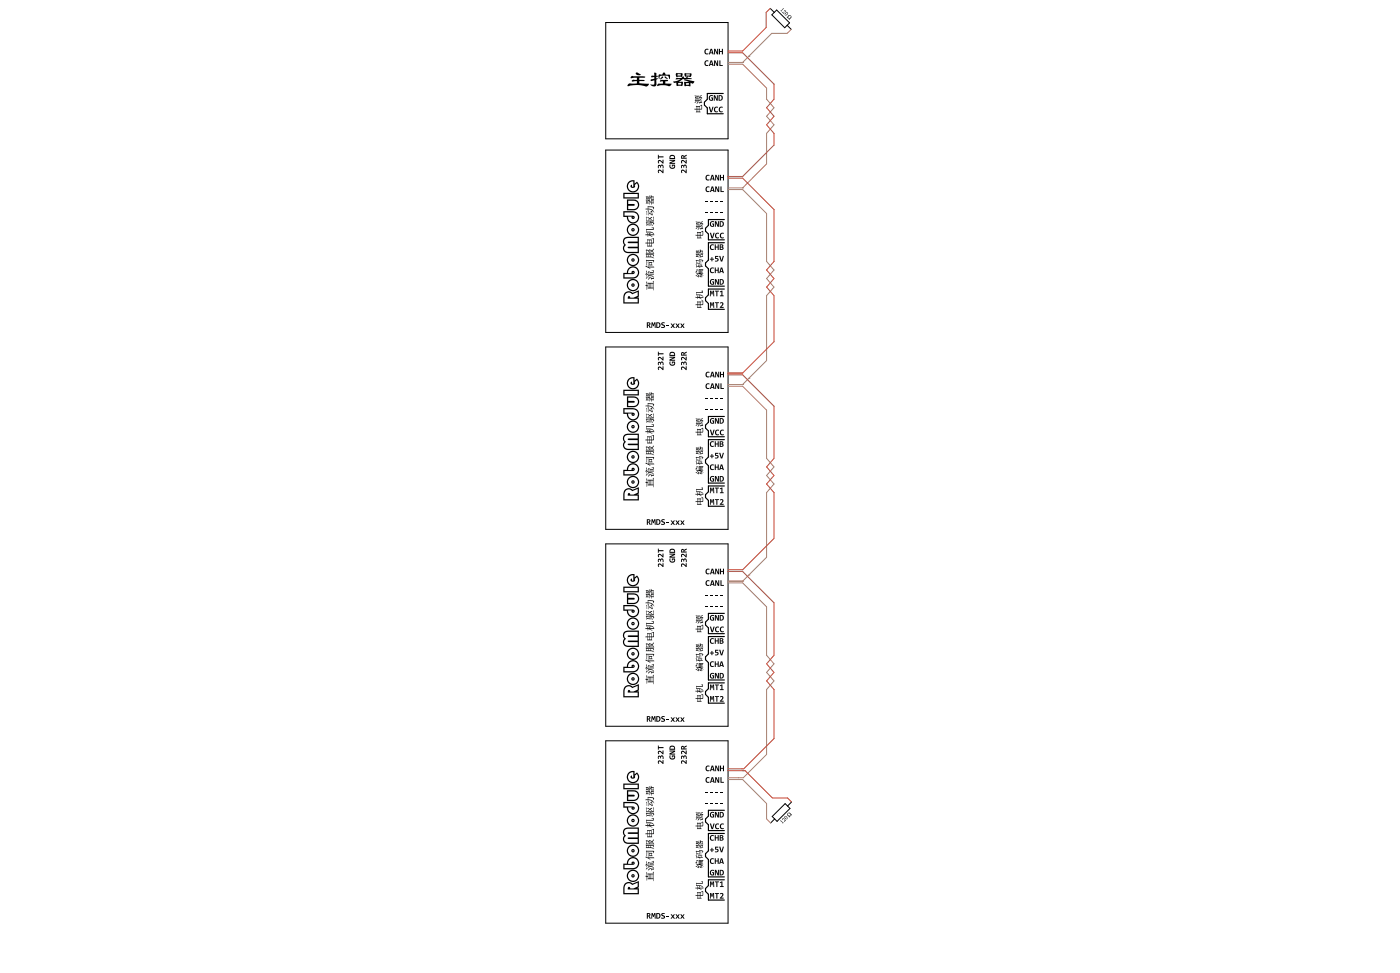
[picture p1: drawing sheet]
<svg xmlns="http://www.w3.org/2000/svg" width="285mm" height="198mm" viewBox="0 0 285 198" stroke-linecap="round" stroke-linejoin="round" font-family="sans-serif">
<g fill="none" stroke="#000" stroke-width=".24">
<path d="M147.3 19h-3.3v1.2l-.6 .6v.6l.6 .6v1.1h3.3M147.5 44.7h-3.3v1.1l-.6 .6v.6l.6 .6v1.2h3.3M147.5 49.4h-3.3v3.5l-.6 .6v.6l.6 .6v3.5h3.3M147.5 58.8h-3.3v1.2l-.6 .6v.6l.6 .5v1.2h3.3M147.5 84.7h-3.3v1.2l-.6 .6v.6l.6 .6v1.1h3.3M147.5 89.4h-3.3v3.6l-.6 .5v.6l.6 .6v3.6h3.3M147.5 98.8h-3.3v1.2l-.6 .6v.6l.6 .6v1.2h3.3M147.5 124.8h-3.3v1.1l-.6 .6v.6l.6 .6v1.2h3.3M147.5 129.5h-3.3v3.5l-.6 .6v.6l.6 .6v3.5h3.3M147.5 138.9h-3.3v1.2l-.6 .6v.6l.6 .5v1.2h3.3M147.5 164.8h-3.3v1.2l-.6 .6v.6l.6 .6v1.1h3.3M147.5 169.5h-3.3v3.6l-.6 .6v.5l.6 .6v3.6h3.3"/>
<path d="M147.5 179h-3.3v1.1l-.6 .6v.6l.6 .6v1.2h3.3"/>
</g>
<path d="M123.3 4.6h24.9v23.6h-24.9zM156.8 1.7l.8 .8M157.6 2.5l.5-.5 2.7 2.7-1 .9-2.6-2.6zM160.3 5.1l.8 .9M123.3 30.5h24.9v37.1h-24.9zM123.3 70.6h24.9v37.1h-24.9zM123.3 110.6h24.9v37.1h-24.9zM123.3 150.7h24.9v37.1h-24.9zM157.2 166.1l2.7-2.6 .9 .9-2.6 2.7zM157.7 166.6l-.8 .8M161.2 163.1l-.8 .8" fill="none" stroke="#000" stroke-width=".2"/>
<g fill="#000">
<path d="M143.6 10.1l.6-.1v.2l-.4-.1-.1 .3v.4h.5v.2l-.4 .1-.3-.2-.1-.5zM143.6 12.4l.6-.1v.2h-.4l-.1 .3v.4h.5v.2h-.4l-.3-.2-.1-.4zM145.4 9.9h.3l.3 .8v-.8h.2v1.2h-.2l-.4-.9v.9h-.2zM145.4 12.3h.3l.3 .8v-.8h.2v1.1h-.2l-.4-.8v.8h-.2zM146.5 12.3h.2v.9h.5v.2h-.7zM146.4 9.9h.2v.5h.4v-.5h.2v1.2h-.2v-.5h-.4v.5h-.2zM158.9 2.1l.1 .1 .4-.4v-.2l.2 .1-.5 .5v.2zM159.2 2.5l.7-.2v-.2l-.2 .1 .1-.2 .3 .2-.2 .3h-.5l.3 .2-.1 .1zM160.2 3.5l.1-.2 .1 .3v-.4l.3-.1h.3l.1 .3-.1 .4h-.4l.3 .1-.2 .1-.2-.2 .4-.2v-.4l-.3 .1-.2 .4zM133.9 31.5h.2v.3h1v.2h-1v.3h-.2zM134 33.6l.3-.1 .2 .2 .2-.2h.2l.2 .3v.4h-.2v-.4l-.1-.1-.2 .1v.3h-.2v-.3h-.2v.4h-.2zM134 34.6l.4-.1 .5 .4v-.4h.2v.7l-.9-.5-.1 .1 .1 .3-.1 .1-.2-.3z"/>
<path d="M134 32.6h.4l.5 .4v-.5h.2v.8l-.8-.5-.2 .1 .1 .3-.1 .1-.2-.3zM136.3 33.5h.3l-.1 .4 .3 .2 .4-.1 .1-.1v-.2h-.3v.2h-.2v-.4h.6v.6l-.3 .2h-.6l-.2-.3zM136.3 32.5h1.2v.3l-.9 .3h.9v.2h-1.2v-.2l.8-.4h-.8zM138.7 33.6l.3-.1 .2 .2 .2-.2h.2l.2 .3v.4h-.2v-.4l-.1-.1-.2 .1v.3h-.2v-.3h-.2v.4h-.2zM138.7 34.6l.4-.1 .5 .4v-.4h.2v.7l-.8-.5-.2 .1 .1 .3-.1 .1-.1-.3zM138.7 32.6h.4l.5 .4v-.5h.2v.8l-.8-.5-.2 .1 .1 .3-.1 .1-.1-.3zM143.8 38.1l.6-.2v.3l-.3-.1-.2 .3 .1 .4h.4v.2l-.4 .1-.3-.2-.1-.5zM143.8 35.7l.6-.1v.2l-.3-.1-.2 .3 .1 .4 .4 .1v.2h-.4l-.3-.2-.1-.5zM144.4 19.5l.4-.2 .4 .1v.2h-.6l-.1 .4 .1 .3h.3l.1-.3h-.2v-.2h.4v.6l-.4 .1-.4-.1-.1-.6zM144.3 21.7h.3l.2 .9 .3-.9h.2l-.4 1.1h-.3zM145.3 19.4h.3l.4 .8v-.8h.1v1.1h-.2l-.4-.8v.8h-.2zM145.5 21.8l.7-.1v.2h-.5l-.1 .3 .1 .4h.5l-.1 .2-.3 .1-.3-.2-.1-.5z"/>
<path d="M145.6 37.9h.3l.3 .8v-.8h.2v1.2h-.2l-.4-.9v.9h-.2zM145.6 35.6h.3l.3 .8v-.8h.2v1.1h-.2l-.4-.8v.8h-.2zM146.7 37.9h.2v1h.5v.2h-.7zM146.5 21.8l.6-.1v.2h-.4l-.1 .3v.3l.5 .1v.2l-.4 .1-.3-.2-.1-.5zM146.6 35.6h.2v.4h.4v-.4h.2v1.1h-.2v-.5h-.4v.5h-.2zM143.6 43.2h.6v.2h-.6zM143.6 40.8h.6v.2h-.6zM144.6 43.2h.6v.2h-.6zM144.6 40.8h.6v.2h-.6zM144.7 56.9l.2-.1h.5v.2h-.4l-.2 .3v.3l.3 .1 .1-.3h-.2v-.1h.4v.6h-.5l-.3-.2-.1-.5zM144.7 45.1l.7-.1v.2h-.4l-.2 .3v.4l.3 .1 .1-.4h-.2v-.1h.4v.6h-.5l-.3-.2-.1-.5zM144.8 52.3h.2v.3h.4v.2h-.4v.4h-.2v-.4h-.3v-.2h.3z"/>
<path d="M144.5 47.3h.3l.2 1 .3-1h.2l-.3 1.2h-.3zM144.7 49.8l.6-.1v.2h-.3l-.2 .3v.4h.5v.2h-.4l-.3-.1-.1-.5zM144.7 54.6l.6-.2v.2h-.3l-.2 .3v.4h.5v.2l-.4 .1-.3-.2-.1-.5zM145.6 43.2h.6v.2h-.6zM145.6 40.8h.6v.2h-.6zM145.5 59.1h.9v.2h-.3v1h-.2v-1h-.4zM145.5 56.8h.3l.4 .8v-.8h.2v1.1h-.3l-.4-.8v.8h-.2zM145.5 45h.3l.4 .8v-.8h.2v1.1h-.3l-.4-.8v.8h-.2zM145.5 49.7h.2v.5h.4v-.5h.2v1.1h-.2v-.5h-.4v.5h-.2zM145.5 54.4h.2v.5h.4v-.5h.2v1.2h-.2v-.5h-.4v.5h-.2zM145.6 52.1h.7v.2h-.5v.2l.5 .2v.3l-.2 .2h-.5v-.2l.5-.1-.1-.2h-.4zM145.7 47.5l.7-.1v.2l-.4-.1-.2 .3 .1 .4h.5v.2l-.4 .1-.3-.2-.1-.5z"/>
<path d="M146.6 43.2h.5v.2h-.5zM146.6 40.8h.5v.2h-.5zM146.4 52.1h.3l.2 .9 .3-.9h.2l-.3 1.1h-.3zM146.7 47.5l.7-.1v.2l-.4-.1-.2 .3 .1 .4h.5v.2l-.4 .1-.3-.2-.1-.4zM132.7 65.6h.2l.2 .5 .1-.5h.3v1.1h-.2v-.9l-.2 .6h-.1l-.2-.6v.9h-.2zM133.9 71.5h.2v.3h1v.3h-1v.3h-.2zM134 73.7l.3-.1 .2 .2 .2-.3 .2 .1 .2 .2v.5h-.2v-.4l-.1-.2-.2 .1v.4h-.2v-.4h-.2v.5h-.2zM134 74.6h.4l.5 .4v-.5h.2v.8l-.9-.5-.1 .1 .1 .3-.1 .1-.2-.3zM134 72.7l.4-.1 .5 .4v-.5h.2v.8l-.8-.5-.2 .1 .1 .3-.1 .1-.2-.3zM134.7 65.7l.6-.1v.2h-.4l.5 .4-.1 .4-.7 .1v-.2l.6-.1-.6-.4zM135.7 66.1h.6v.2h-.6zM136.3 73.5h.3l-.1 .5 .3 .2 .4-.1 .1-.2v-.1h-.3v.1h-.2v-.4h.6v.6l-.3 .3-.6-.1-.2-.3z"/>
<path d="M136.5 65.8h.3l.2 .3 .2-.3h.2l-.3 .5 .3 .4h-.2l-.2-.3-.2 .3h-.3l.3-.4zM136.3 72.6h1.2v.2l-.9 .4h.9v.2h-1.2v-.3l.8-.3h-.8zM137.5 65.8h.3l.2 .3 .2-.3h.2l-.3 .5 .3 .4h-.2l-.2-.3-.3 .3h-.2l.3-.4zM138.5 65.8h.2l.2 .3 .3-.3h.2l-.3 .5 .3 .4h-.3l-.2-.3-.2 .3h-.2l.3-.4zM138.7 73.6h.3l.2 .2 .2-.3 .2 .1 .2 .2v.5h-.2v-.4l-.1-.2-.2 .1v.4h-.2v-.4h-.2v.5h-.2zM138.7 74.6h.4l.5 .4v-.5h.2v.8l-.8-.5-.2 .1 .1 .3-.1 .1-.1-.3zM138.7 72.7l.4-.1 .5 .4v-.5h.2v.8l-.8-.5-.2 .1 .1 .3-.1 .1-.1-.3zM143.8 78.1l.6-.1v.2l-.3-.1-.2 .3 .1 .4 .4 .1v.2h-.4l-.3-.2-.1-.5zM143.8 75.8l.6-.2v.3l-.3-.1-.2 .3 .1 .4h.4v.2l-.4 .1-.3-.2-.1-.5zM144.6 59.1h.2l.2 .5 .1-.5h.3v1.2h-.2v-.9l-.2 .5h-.1l-.2-.5v.9h-.2zM144.6 61.5h.2l.2 .5 .1-.5h.3v1.1h-.2v-.9l-.2 .6h-.1l-.2-.6v.9h-.2zM145.5 61.5h.9v.2h-.3v.9h-.2v-.9h-.4z"/>
<path d="M145.6 78h.3l.3 .8v-.8h.2v1.1h-.2l-.4-.8v.8h-.2zM145.6 75.6h.3l.3 .8v-.8h.2v1.2h-.2l-.4-.9v.9h-.2zM146.6 61.6l.2-.1 .4 .1 .1 .4-.4 .4h.4v.2h-.7l.5-.8-.1-.1-.3 .1zM146.5 59.3l.6-.2v1h.2v.2h-.7v-.2h.3v-.8l-.3 .2zM146.7 78h.2v.9h.5v.2h-.7zM146.6 75.6h.2v.5h.4v-.5h.2v1.2h-.2v-.5h-.4v.5h-.2zM143.6 83.3h.6v.2h-.6zM143.6 80.9h.6v.2h-.6zM144.6 83.3h.6v.2h-.6zM144.6 80.9h.6v.2h-.6zM144.7 97l.2-.2 .5 .1v.2l-.4-.1-.2 .3v.4l.3 .1 .1-.3h-.2v-.2h.4v.6l-.5 .1-.3-.2-.1-.5zM144.7 85.2l.2-.2 .5 .1v.2l-.4-.1-.2 .3v.4l.3 .1 .1-.3h-.2v-.2h.4v.6l-.5 .1-.3-.2-.1-.5z"/>
<path d="M144.8 92.4h.2v.3h.4v.2h-.4v.3h-.2v-.3h-.3v-.2h.3zM144.5 87.4h.3l.2 .9 .3-.9h.2l-.3 1.1h-.3zM144.7 94.6l.6-.1v.2l-.3-.1-.2 .3v.4l.5 .1v.2h-.4l-.3-.2-.1-.5zM144.7 89.9l.6-.1v.2l-.3-.1-.2 .3v.4h.5v.2l-.4 .1-.3-.2-.1-.5zM145.6 83.3h.6v.2h-.6zM145.6 80.9h.6v.2h-.6zM145.5 99.2h.9v.2h-.3v.9h-.2v-.9h-.4zM145.5 96.8h.3l.4 .8v-.8h.2v1.2h-.3l-.4-.9v.9h-.2zM145.5 85h.3l.4 .9v-.9h.2v1.2h-.3l-.4-.8v.8h-.2zM145.5 94.5h.2v.4h.4v-.4h.2v1.1h-.2v-.5h-.4v.5h-.2zM145.5 89.8h.2v.4h.4v-.4h.2v1.1h-.2v-.5h-.4v.5h-.2zM145.6 92.1h.7v.2h-.5v.2l.5 .3v.3l-.2 .1h-.5v-.1l.5-.2-.1-.1-.4-.1z"/>
<path d="M145.7 87.5l.7-.1v.2h-.4l-.2 .3 .1 .4h.5v.2l-.4 .1-.3-.2-.1-.5zM146.6 83.3h.5v.2h-.5zM146.6 80.9h.5v.2h-.5zM146.4 92.1h.3l.2 .9 .3-.9h.2l-.3 1.2h-.3zM146.7 87.5l.7-.1v.2h-.4l-.2 .3 .1 .4h.5v.2l-.4 .1-.3-.2-.1-.5zM132.7 105.6h.2l.2 .5 .1-.5h.3v1.2h-.2v-1l-.2 .6h-.1l-.2-.6v1h-.2zM133.9 111.6h.2v.3h1v.2h-1v.3h-.2zM134 113.7l.3-.1 .2 .2 .2-.2h.2l.2 .3v.4h-.2v-.4l-.1-.1-.2 .1v.3h-.2v-.3h-.2v.4h-.2zM134 114.7l.4-.1 .5 .4v-.4h.2v.7l-.9-.5-.1 .1 .1 .3-.1 .1-.2-.3zM134 112.7h.4l.5 .4v-.5h.2v.8l-.8-.5-.2 .1 .1 .3-.1 .1-.2-.3zM134.7 105.7l.6-.1v.2l-.4 .1 .5 .4-.1 .4h-.7v-.2h.6l-.6-.5zM135.7 106.2h.6v.2h-.6z"/>
<path d="M136.3 113.6h.3l-.1 .4 .3 .2 .4-.1 .1-.1v-.2h-.3v.2h-.2v-.4h.6v.6l-.3 .2h-.6l-.2-.3zM136.5 105.9h.3l.2 .3 .2-.3h.2l-.3 .4 .3 .5h-.2l-.2-.4-.2 .4h-.3l.3-.5zM136.3 112.6h1.2v.3l-.9 .3h.9v.2h-1.2v-.2l.8-.4h-.8zM137.5 105.9h.3l.2 .3 .2-.3h.2l-.3 .4 .3 .5h-.2l-.2-.4-.3 .4h-.2l.3-.5zM138.5 105.9h.2l.2 .3 .3-.3h.2l-.3 .4 .3 .5h-.3l-.2-.4-.2 .4h-.2l.3-.5zM138.7 113.7l.3-.1 .2 .2 .2-.2h.2l.2 .3v.4h-.2v-.4l-.1-.1-.2 .1v.3h-.2v-.3h-.2v.4h-.2zM138.7 114.7l.4-.1 .5 .4v-.4h.2v.7l-.8-.5-.2 .1 .1 .3-.1 .1-.1-.3zM138.7 112.7h.4l.5 .4v-.5h.2v.8l-.8-.5-.2 .1 .1 .3-.1 .1-.1-.3zM143.8 115.8l.6-.1v.2l-.3-.1-.2 .3 .1 .4 .4 .1v.2h-.4l-.3-.2-.1-.5zM143.8 118.2l.6-.2v.3l-.3-.1-.2 .3 .1 .4h.4v.2l-.4 .1-.3-.2-.1-.5zM144.6 101.5h.2l.2 .5 .1-.5h.3v1.2h-.2v-.9l-.2 .5h-.1l-.2-.5v.9h-.2zM144.6 99.2h.2l.2 .5 .1-.5h.3v1.1h-.2v-.9l-.2 .6h-.1l-.2-.6v.9h-.2z"/>
<path d="M145.5 101.5h.9v.2h-.3v1h-.2v-1h-.4zM145.6 115.7h.3l.3 .8v-.8h.2v1.1h-.2l-.4-.8v.8h-.2zM145.6 118h.3l.3 .8v-.8h.2v1.2h-.2l-.4-.9v.9h-.2zM146.6 101.7l.2-.2 .4 .1 .1 .4-.4 .5h.4v.2h-.7l.5-.8-.1-.2-.3 .1zM146.5 99.4l.6-.2v.9h.2v.2h-.7v-.2h.3v-.7l-.3 .1zM146.7 118h.2v1h.5v.2h-.7zM146.6 115.7h.2v.4h.4v-.4h.2v1.1h-.2v-.5h-.4v.5h-.2zM143.6 123.3h.6v.2h-.6zM143.6 120.9h.6v.2h-.6zM144.6 123.3h.6v.2h-.6zM144.6 120.9h.6v.2h-.6zM144.7 125.2l.2-.1h.5v.2h-.4l-.2 .3v.4l.3 .1 .1-.3h-.2v-.2h.4v.6h-.5l-.3-.2-.1-.4z"/>
<path d="M144.7 137l.2-.1h.5v.2h-.4l-.2 .3v.3l.3 .1 .1-.3h-.2v-.1h.4v.6h-.5l-.3-.2-.1-.5zM144.8 132.4h.2v.3h.4v.2h-.4v.4h-.2v-.4h-.3v-.2h.3zM144.5 127.4h.3l.2 1 .3-1h.2l-.3 1.2h-.3zM144.7 134.7l.6-.2v.3l-.3-.1-.2 .3v.4h.5v.2l-.4 .1-.3-.2-.1-.5zM144.7 129.9l.6-.1v.2h-.3l-.2 .3v.4h.5v.2h-.4l-.3-.1-.1-.5zM145.6 123.3h.6v.2h-.6zM145.6 120.9h.6v.2h-.6zM145.5 139.2h.9v.2h-.3v1h-.2v-1h-.4zM145.5 125.1h.3l.4 .8v-.8h.2v1.1h-.3l-.4-.8v.8h-.2zM145.5 136.9h.3l.4 .8v-.8h.2v1.1h-.3l-.4-.8v.8h-.2zM145.5 134.5h.2v.5h.4v-.5h.2v1.2h-.2v-.5h-.4v.5h-.2zM145.5 129.8h.2v.5h.4v-.5h.2v1.1h-.2v-.4h-.4v.4h-.2z"/>
<path d="M145.6 132.2h.7v.2h-.5v.2l.5 .2v.3l-.2 .2h-.5v-.2l.5-.1-.1-.2h-.4zM145.7 127.6l.7-.1v.2l-.4-.1-.2 .3 .1 .4h.5v.2l-.4 .1-.3-.1-.1-.6zM146.6 123.3h.5v.2h-.5zM146.6 120.9h.5v.2h-.5zM146.4 132.2h.3l.2 .9 .3-.9h.2l-.3 1.1h-.3zM146.7 127.6l.7-.1v.2l-.4-.1-.2 .3 .1 .4h.5v.2l-.4 .1-.3-.1-.1-.5zM132.7 145.7h.2l.2 .5 .1-.5h.3v1.1h-.2v-.9l-.2 .6h-.1l-.2-.6v.9h-.2zM133.9 151.6h.2v.4h1v.2h-1v.3h-.2zM134 153.8l.3-.1 .2 .2 .2-.3 .2 .1 .2 .3v.4h-.2v-.4l-.1-.2-.2 .1v.4h-.2v-.3l-.2-.1v.5h-.2zM134 154.7h.4l.5 .4v-.5h.2v.8l-.9-.5-.1 .1 .1 .3-.1 .1-.2-.3zM134 152.8l.4-.1 .5 .4v-.5h.2v.8l-.8-.5-.2 .1 .1 .3-.1 .1-.2-.3zM134.7 145.8l.6-.1v.2h-.4l.5 .4-.1 .4-.7 .1v-.2l.6-.1-.6-.4z"/>
<path d="M135.7 146.2h.6v.2h-.6zM136.3 153.6h.3l-.1 .5 .3 .2 .4-.1 .1-.2v-.1h-.3v.1h-.2v-.4h.6v.6l-.3 .3-.6-.1-.2-.3zM136.5 145.9h.3l.2 .3 .2-.3h.2l-.3 .5 .3 .4h-.2l-.2-.3-.2 .3h-.3l.3-.4zM136.3 152.7h1.2v.2l-.9 .4h.9v.2h-1.2v-.3l.8-.3h-.8zM137.5 145.9h.3l.2 .3 .2-.3h.2l-.3 .5 .3 .4h-.2l-.2-.3-.3 .3h-.2l.3-.4zM138.5 145.9h.2l.2 .3 .3-.3h.2l-.3 .5 .3 .4h-.3l-.2-.3-.2 .3h-.2l.3-.4zM138.7 153.8l.3-.1 .2 .2 .2-.3 .2 .1 .2 .3v.4h-.2v-.4l-.1-.2-.2 .1v.4h-.2v-.3l-.2-.1v.5h-.2zM138.7 154.7h.4l.5 .4v-.5h.2v.8l-.8-.5-.2 .1 .1 .3-.1 .1-.1-.3zM138.7 152.8l.4-.1 .5 .4v-.5h.2v.8l-.8-.5-.2 .1 .1 .3-.1 .1-.1-.3zM143.8 158.2l.6-.1v.2h-.3l-.2 .2 .1 .4 .4 .1v.2h-.4l-.3-.2-.1-.5zM143.8 155.9l.6-.2v.3l-.3-.1-.2 .3 .1 .4h.4v.2l-.4 .1-.3-.2-.1-.5zM144.6 141.6h.2l.2 .5 .1-.5h.3v1.1h-.2v-.9l-.2 .6h-.1l-.2-.6v.9h-.2z"/>
<path d="M144.6 139.2h.2l.2 .5 .1-.5h.3v1.2h-.2v-.9l-.2 .5h-.1l-.2-.5v.9h-.2zM145.5 141.6h.9v.2h-.3v.9h-.2v-.9h-.4zM145.6 158.1h.3l.3 .8v-.8h.2v1.1h-.2l-.4-.8v.8h-.2zM145.6 155.7h.3l.3 .8v-.8h.2v1.2h-.2l-.4-.9v.9h-.2zM146.6 141.7l.2-.1 .4 .1 .1 .4-.4 .4h.4v.2h-.7l.5-.8-.1-.1-.3 .1zM146.5 139.4l.6-.2v1h.2v.2h-.7v-.2h.3v-.7l-.3 .1zM146.7 158.1h.2v.9h.5v.2h-.7zM146.6 155.7h.2v.5h.4v-.5h.2v1.2h-.2v-.5h-.4v.5h-.2zM143.6 163.4h.6v.2h-.6zM143.6 161h.6v.2h-.6zM144.6 163.4h.6v.2h-.6zM144.6 161h.6v.2h-.6z"/>
<path d="M144.7 177.1l.7-.1v.2l-.4-.1-.2 .3v.4l.3 .1 .1-.3h-.2v-.2h.4v.6l-.5 .1-.3-.2-.1-.5zM144.7 165.3l.7-.1v.2l-.4-.1-.2 .4v.3l.3 .1 .1-.3h-.2v-.2h.4v.6l-.5 .1-.3-.2-.1-.5zM144.8 172.5h.2v.3h.4v.2h-.4v.3h-.2v-.3h-.3v-.2h.3zM144.5 167.5h.3l.2 .9 .3-.9h.2l-.3 1.1h-.3zM144.7 170l.6-.1v.2l-.3-.1-.2 .3v.4l.5 .1v.2h-.4l-.3-.2-.1-.5zM144.7 174.7l.6-.1v.2l-.3-.1-.2 .3v.4l.5 .1v.2h-.4l-.3-.2-.1-.5zM145.6 163.4h.6v.2h-.6zM145.6 161h.6v.2h-.6zM145.5 179.3h.9v.2h-.3v.9h-.2v-.9h-.4zM145.5 176.9h.3l.4 .8v-.8h.2v1.2h-.3l-.4-.9v.9h-.2zM145.5 165.1h.3l.4 .9v-.9h.2v1.2h-.3l-.4-.8v.8h-.2zM145.5 169.9h.2v.4h.4v-.4h.2v1.1h-.2v-.5h-.4v.5h-.2z"/>
<path d="M145.5 174.6h.2v.4h.4v-.4h.2v1.1h-.2v-.5h-.4v.5h-.2zM145.6 172.2h.7v.2h-.5v.2l.5 .3v.3l-.2 .1h-.5v-.1l.5-.2-.1-.1-.4-.1zM145.7 167.6l.7-.1v.2h-.4l-.2 .3 .1 .4h.5v.2l-.4 .1-.3-.2-.1-.5zM146.6 163.4h.5v.2h-.5zM146.6 161h.5v.2h-.5zM146.4 172.2h.3l.2 .9 .3-.9h.2l-.3 1.2h-.3zM146.7 167.6l.7-.1v.2h-.4l-.2 .3 .1 .4h.5v.2l-.4 .1-.3-.2-.1-.5zM158.9 166.8l.5 .5h.2l-.3 .2 .1-.1-.4-.4h-.2zM159.3 166.4l.4 .1v.6l.2-.4 .1 .2-.3 .3-.1-.7h-.3v.3zM160.4 165.4l.4-.1 .2 .2v.3l.1-.2 .1 .1-.2 .2-.2-.4h-.4l.1 .3 .4 .2-.2 .3-.1-.2 .2-.1h-.3l-.2-.2zM132.7 185.7h.2l.2 .5 .1-.5h.3v1.2h-.2v-1l-.2 .6h-.1l-.2-.6v1h-.2zM134.7 185.8l.6-.1v.2l-.4 .1 .5 .4-.1 .4h-.7v-.2h.6l-.6-.5z"/>
<path d="M135.7 186.3h.6v.2h-.6zM136.5 186h.3l.2 .3 .2-.3h.2l-.3 .4 .3 .5h-.2l-.2-.3-.2 .3h-.3l.3-.5zM137.5 186h.3l.2 .3 .2-.3h.2l-.3 .4 .3 .5h-.2l-.2-.3-.3 .3h-.2l.3-.5zM138.5 186h.2l.2 .3 .3-.3h.2l-.3 .4 .3 .5h-.3l-.2-.3-.2 .3h-.2l.3-.5zM144.6 181.6h.2l.2 .5 .1-.5h.3v1.2h-.2v-.9l-.2 .5h-.1l-.2-.5v.9h-.2zM144.6 179.3h.2l.2 .5 .1-.5h.3v1.1h-.2v-.9l-.2 .6h-.1l-.2-.6v.9h-.2zM145.5 181.6h.9v.2h-.3v1h-.2v-1h-.4zM146.6 181.8l.2-.2 .4 .1 .1 .4-.4 .5h.4v.2h-.7l.5-.8-.1-.2-.3 .1zM146.5 179.5l.6-.2v.9h.2v.2h-.7v-.2h.3v-.7l-.3 .1z"/>
<path d="M128.5 15.5l.2-.1 2.4 .1a.18 .18 0 0 1 .3 .2 .15 .15 0 0 1-.2 .1h-1a.3 .3 0 0 0 0 .4 .3 .3 0 0 0 .4 0l.6 .1v.1l-1 .1a.3 .3 0 0 0-.1 .4 .3 .3 0 0 0 .5 .1l1.5 .1-.2 .4-.3 .1-1.7-.3-1.6 .1a.33 .33 0 0 1-.6 0l.1-.1a1.35 1.35 0 0 1 1.3-.3h.6a.36 .36 0 0 0-.1-.5 .36 .36 0 0 0-.5 .1h-.2a.22 .22 0 0 1-.3-.3 .22 .22 0 0 1 .4-.1h.1a.34 .34 0 0 0 .4 .1 .34 .34 0 0 0 .2-.4h-1.2l-.1-.1zM129.5 14.8l.2-.1 .8 .4-.2 .2a.58 .58 0 0 1-.8-.5z"/>
<path d="M134.1 15.2l.3-.1a.46 .46 0 0 0 .7-.3h.2l.1 .2a.37 .37 0 0 0 .6 .2h.1a.31 .31 0 0 1 .3 .1 .31 .31 0 0 1 0 .4v.3h-.2a.58 .58 0 0 0-.8-.6h-.8a.47 .47 0 0 0-.3 .6l-.1 .1-.1-.5zM134.4 16.4l.2-.2 1.3 .1a.19 .19 0 0 1 0 .3 .19 .19 0 0 1-.3-.1 .27 .27 0 0 0-.1 .4 .27 .27 0 0 0 .4 .1l.9 .1a.7 .7 0 0 1-1.2 .3l-1.1-.1-.6 .2a.2 .2 0 0 1-.1-.2 .2 .2 0 0 1 .1-.2l.6-.1a.31 .31 0 0 0 .4 0 .31 .31 0 0 0 0-.5l-.5 .1zM134.7 15.7a.17 .17 0 0 1 .3-.1 .17 .17 0 0 1 0 .2 .17 .17 0 0 1-.2 .1l-.4 .2zM135.3 15.6h.2l.5 .5-.6-.2zM133.2 14.8h.1a.4 .4 0 0 1 .4 .2 .4 .4 0 0 1-.1 .4l.4 .2h-.4v.4h.3l-.3 .2v1.2l-.7 .2-.4-.4a.44 .44 0 0 0 .4 .1 .44 .44 0 0 0 .3-.3v-.7a.48 .48 0 0 1-.7 .1v-.2l.7-.2v-.3h-.4a.22 .22 0 0 1-.2-.3 .22 .22 0 0 1 .3 0h.3z"/>
<path d="M137.7 15.8l1 .1 .2-.2a.19 .19 0 0 1 .2-.2 .19 .19 0 0 1 .1 .3h.5l.2-.3-.4 .1-.1-.2a.29 .29 0 0 1 0-.5 .29 .29 0 0 1 .4 0l1 .1-.2 .6-.7-.1 .1 .2-.1 .1 .8 .1 .1 .2h-1.8l-.8 .5h.5a.29 .29 0 0 1 .4 .1 .29 .29 0 0 1-.1 .4v.2a.23 .23 0 0 1-.2 .2 .23 .23 0 0 1-.2-.1h-.4a.33 .33 0 0 1-.5 0 .33 .33 0 0 1 0-.4v-.2a.31 .31 0 0 1-.4 .1 .31 .31 0 0 1-.2-.3l.6-.1 .9-.4-1 .1zM139.3 16.2h.3l1.8 .3-.1 .3a.36 .36 0 0 1-.3 .2 .36 .36 0 0 1-.4-.2v.5a.2 .2 0 0 1-.1 .3 .2 .2 0 0 1-.3-.1h-.5a.21 .21 0 0 1-.3 0 .21 .21 0 0 1-.1-.3v-.5h1zM137.7 14.9h1.1l.2 .3a.31 .31 0 0 1-.1 .3 .31 .31 0 0 1-.3 .1h-.9l-.1-.5zM138 15.1v.3l.6-.1-.1-.2zM139.7 15.2l.1 .2 .7-.1-.1-.2zM138.1 16.9l.1 .3 .5-.1-.1-.2zM139.6 17a.33 .33 0 0 0 .3 .3 .33 .33 0 0 0 .3-.1h.1a.36 .36 0 0 0-.2-.4 .36 .36 0 0 0-.4 .2z"/>
<path d="M144.7 9.9h.3l.3 1.2h-.2l-.1-.3h-.4l-.1 .3h-.2zM144.8 10.1l-.1 .6h.3z"/>
<path d="M144.7 12.3h.3l.3 1.1h-.2l-.1-.2h-.4l-.1 .2h-.2zM144.8 12.5l-.1 .5h.3z"/>
<path d="M146.3 19.4h.5l.3 .2v.5l-.2 .3-.6 .1zM146.5 19.5v.8h.2l.2-.1v-.5z"/>
<path d="M160 2.7l-.1 .4 .3-.2 .2-.3zM159.9 2.7l.3-.2 .3 .1-.5 .5-.2-.1z"/>
<path d="M128 37l.6-.3h.6v.7l.5-.5 .4 .9-.3 .9-.4 .3-.5 .2-.9-.4-.4-.8 .1-.6zM128.1 37.2l-.2 .5v.3l.2 .6 .4 .2 .7 .1 .5-.4 .2-.5-.2-.7-.5 .4h.1a.42 .42 0 0 1-.5 .5 .42 .42 0 0 1-.3-.6h.2v.4h.2v-1.1z"/>
<path d="M126.9 39.2h3.2v1.2h-3.2zM127.2 39.5v.6h2.6v-.6z"/>
<path d="M136.4 31.6l.3-.1 .6 .1 .2 .7h-1.2zM136.6 31.8l-.1 .3h.8l-.2-.3z"/>
<path d="M138.7 31.7l.4-.2 .2 .3 .5-.3v.2l-.5 .3v.1h.5v.2h-1.1zM138.9 31.8l-.1 .3h.4l-.1-.3z"/>
<path d="M141.8 21.5l.7 .1v.5h.3v-.6l-.3-.1h.4v.8l-.4 .1 .1 .5h-.9v-.5h-.3l.1-.2h.2v-.5zM141.8 22.3v.4h.3v-.4zM141.8 21.7v.4h.3v-.4zM142.1 22.3v.4h.3v-.4zM142.1 21.7v.4h.3v-.4z"/>
<path d="M141.9 19.6v.5h.1v-.5zM142.1 19.6v.5h.2v-.5zM142.5 20l.4 .5-.5-.3zM142.6 19.4l.3 .1-.4 .2zM141.4 19.5l.2-.2v.5v-.1l.2 .2v-.5l.6 .1-.1 .3h.6l.1 .2-.2 .1v-.2h-.5l.1 .3h-.7l.1-.2-.2-.1v.4l.9 .1 .5 .4-.6-.3h-1zM141.6 20.5l1.3 .4-.5 .2v-.3zM141.9 20.8l.3 .1-.3 .2zM141.6 20.7l.1 .1-.2 .1z"/>
<path d="M144.9 37.9h.3l.3 1.2h-.2l-.1-.3h-.4v.3h-.2zM145 38.1l-.1 .6h.3z"/>
<path d="M144.9 35.6h.3l.3 1.1h-.2l-.1-.2h-.4v.2h-.2zM145 35.8l-.1 .5h.3z"/>
<path d="M126.9 55.5h.7l.3-.9 .5-.3 .5-.1 .9 .3 .3 .8-.3 1-.9 .4h-2zM128.1 54.8l-.2 .8h.8l-.1-.3 .3-.2 .3 .2a.36 .36 0 0 1-.4 .5h-1.6v.6h1.7l.5-.1 .3-.4 .2-.6-.4-.7-.7-.2zM128.8 55.4a.1 .1 0 0 0 .2 0 .1 .1 0 0 0-.2 0z"/>
<path d="M127.6 58a1.26 1.26 0 0 1 2.5 0 1.26 1.26 0 0 1-2.5 0zM127.9 58a1.01 1.01 0 0 0 2 0 1.01 1.01 0 0 0-2 0zM128.5 58a.35 .35 0 0 1 .7 0 .35 .35 0 0 1-.7 0zM128.8 58a.11 .11 0 0 0 .2 0 .11 .11 0 0 0-.2 0z"/>
<path d="M127.6 52.9a1.25 1.25 0 0 1 2.5 0 1.25 1.25 0 0 1-2.5 0zM127.9 52.9a1.01 1.01 0 0 0 2 0 1.01 1.01 0 0 0-2 0zM128.5 52.9a.35 .35 0 0 1 .7 0 .35 .35 0 0 1-.7 0zM128.8 52.9a.11 .11 0 0 0 .2 0 .11 .11 0 0 0-.2 0z"/>
<path d="M127.6 46.7a1.26 1.26 0 0 1 2.5 0 1.26 1.26 0 0 1-2.5 0zM127.9 46.7a1.01 1.01 0 0 0 2 0 1.01 1.01 0 0 0-2 0zM128.5 46.7a.35 .35 0 0 1 .7 0 .35 .35 0 0 1-.7 0zM128.8 46.7a.11 .11 0 0 0 .2 0 .11 .11 0 0 0-.2 0z"/>
<path d="M126.9 43h1.9l.7 .1 .4 .4 .2 .5-.2 1-.3 .3-.6 .2-.9-.3-.4-.5-.1-.6h-.7zM127.2 43.2v.7h1.6a.34 .34 0 0 1 .4 .2 .34 .34 0 0 1-.2 .4 .34 .34 0 0 1-.4-.3l.1-.1h-.8v.4l.4 .5 .6 .2 .8-.3 .2-.8-.2-.5-.6-.4zM128.8 44.2a.1 .1 0 0 0 .2 0 .1 .1 0 0 0-.2 0z"/>
<path d="M127.6 40.6h1.5l.7 .2 .3 .8-.2 .8-.6 .4h-1.7zM127.9 40.8v.7h1.1a.18 .18 0 0 1 .2 .2 .18 .18 0 0 1-.2 .2h-1.1v.6h1.4l.4-.2 .2-.6-.1-.4-.3-.4z"/>
<path d="M127.2 59.5l.9-.3 .7 .4 1.3-.6v1.3l-.4 .2h.4v1.2h-3.2v-1.4zM127.4 59.8l-.2 .5v1.2h2.6v-.7h-2v-.2a.27 .27 0 0 1 .3-.4 .27 .27 0 0 1 .2 .3h.7l.8-.3v-.8l-1.1 .5-.6-.4z"/>
<path d="M127.1 48.5l.7-.3h2.3v3.3l-2.7-.1-.5-.5v-.8a.31 .31 0 0 0 .2-.3 .31 .31 0 0 0-.2-.3l-.1-.4zM127.3 48.6l-.2 .4v.5a.32 .32 0 0 1 .3 .2 .32 .32 0 0 1-.2 .3l-.1 .6 .3 .5 2.4 .1v-.7h-1.8l-.2-.1 .2-.2h1.8v-.7h-1.8l-.2-.2 .2-.2h1.8v-.7h-1.9z"/>
<path d="M131.6 51.9v.3h.3v-.3zM132 51.9v.3h.4v-.3zM131.6 51.7l1.5 .1 .1 .1-.2 .3v-.3h-.6v.3l.8 .3-.5-.1-1.2-.1zM132.3 51.4h.7a.42 .42 0 0 0-.7 0zM131.6 50.7l.4 .1 .1 .3-.2 .2v-.3l-.3-.1v.5h.6l-.1-.6 .2-.1 .3 .2a.26 .26 0 0 0 .3 0 .26 .26 0 0 0 .1-.3l.1 .2a.25 .25 0 0 0-.2 .2 .25 .25 0 0 0 .1 .3l.2 .3h-1.7zM132.3 50.9v.4l.4-.2z"/>
<path d="M131.6 40.9v.3h.3v-.3zM131.6 40.7l.4 .1v.4l.1 .2h-.6zM132.1 39.9l.2-.2v.8l.2-.8 .2 .3h.4l-.1 .5 .2 .1h-.7l.1-.5-.3 .4 .3 .7-.1-.3 .1-.2 .5 .1-.1 .4 .2 .2-.6-.1 .1 .4-.4-.8-.1 .7v-.7l-.2-.1 .1-.2 .1 .1v-.4l-.2 .1 .2-.2zM132.7 40.9v.3h.2v-.3zM132.7 40.1v.4h.2v-.4zM131.6 40.1v.3h.3v-.3zM131.6 39.9l.4 .1v.6h-.5z"/>
<path d="M131.6 46.5l1.3 .1 .1-.2-.3-.1 .3-.1v.6h-1.3v.3l.9 .1 .6 .4-.6-.3h-1.1v-.6zM131.5 47.6l.4 .1-.1-.2 .2-.2v.4h.1l.3-.3-.2 .3h1v.1h-.9l.5 .4-.8-.4-.1 .4v-.4h-.5z"/>
<path d="M131.8 48.7h.9v.7h.3v-.7l-.3-.2h.4v.9l-.4 .1v.5l.1 .1h-1.1l.1-.6h-.4l.1-.2 .3 .1-.1-.6zM131.9 49.5v.5h.3v-.5zM131.9 48.9v.5h.3v-.5zM132.3 49.5v.5h.3v-.5zM132.3 48.9v.5h.3v-.5z"/>
<path d="M131.9 41.9l1.2 .2 .1 .2-.2 .3v-.4h-.2l-.8-.1v.3l.9 .3 .3 .5-.7-.5-.5-.1-.1 .3v-.3h-.5l.1-.2h.4zM131.6 43.1l.2-.2-.1 .9zM132 42.9l.1-.1v.5l.1-.1 .5 .5v-.6l-.3 .1 .4-.3-.1 .2 .2 .6-.2 .1-.6-.4v.4z"/>
<path d="M132 57.7v.8h.2v-.8zM132.2 57.7v.8h.2v-.8zM132.5 57.7v.8h.2v-.8zM132.8 57.7v.8h.2v-.8zM131.5 57.4l.2-.2v.8l.2 .1-.1-.5 .1-.1h1.1l-.1-.2 .2-.2v1.9l-.1 .1v-.4h-1.2l.1-.5h-.2v.8v-.8h-.3l.1-.3 .2 .1z"/>
<path d="M132.3 53.5v.3h.3v-.3zM132.2 53.3h.6l-.1 .5 .2 .2h-.8zM132 53.1l-.1 1-.1-.8zM131.6 52.8l1.4 .1 .2 .2-.2 .3-.1-.4h-1.2l-.1 1-.1-1zM131.5 54l.4 .3 .1-.1h1.2v.2h-1.1l.3 .3-1-.5z"/>
<path d="M132.6 45.3l.3 .6-.2 .1zM131.6 45.2l.7 .1 .1-.3 .7 .3 .1 .2-.2 .2-.1-.3-.5-.1v.6l-.7-.1 .1-.2 .5 .1v-.2l-.7-.1v.6zM131.9 44.1l.1 .1a.37 .37 0 0 0 .6 0h.2l-.1 .1a.18 .18 0 0 0-.3 .2 .18 .18 0 0 0 .3 .2l.1 .2-.2-.2a.42 .42 0 0 0-.7 .1l.1-.1a.18 .18 0 0 0 .2-.2 .18 .18 0 0 0-.2-.1l-.2-.1zM131.5 44.2l.2-.2v.9h1.3l-.1-.7 .2-.2 .1 1-.2 .1-1.5-.1z"/>
<path d="M132.3 55.6l.8 .1 .1 .1h-1zM132.3 55.9l.6 .2 .3 .4-.4-.3h-.6zM132.3 55.3h.7v-.2l-.3-.1 .3-.1 .1 .2-.1 .4h-.8zM131.6 55.2l.1-.2v.7l.1-.1 .3 .4v-.6l-.3 .1 .2-.3h.2v.9l-.1 .1-.4-.4-.1 .5v-.5l-.2 .1 .2-.2zM131.8 56.2l1.3 .3v.2h-.4l-.1 .2-.1-.3zM132.1 56.6l.2 .1-.3 .2zM131.6 56.5h.2l-.3 .2z"/>
<path d="M141.8 51.9v.2h.2v-.2zM141.8 51.7h.3l.1 .6h-.5zM142.2 50.9l.2-.1v.6l.2-.7 .1 .3h.4l-.1 .4 .2 .2h-.6v-.4l-.2 .3 .2 .6 .1-.4h.4l-.1 .4 .2 .1h-.5l.1 .3-.4-.6-.1 .6v-.7l-.2-.1 .1-.1 .1 .1v-.4l-.2 .1 .2-.2zM142.7 51.8v.3h.3v-.3zM142.7 51.1v.3h.3v-.3zM141.8 51.1v.3h.2v-.3zM141.7 50.9l.4 .1 .1 .5h-.5z"/>
<path d="M141.8 59.4h1.2v-.1l-.3-.1 .4-.1v.5h-1.3v.3h.9l.5 .4-.6-.2h-.9zM141.7 60.3l.3 .1-.1-.2 .2-.1v.3h.2l.2-.3-.2 .3h.9v.1h-.8l.5 .4-.4-.2a.25 .25 0 0 0-.3-.1 .25 .25 0 0 0-.2 .3v-.4h-.4z"/>
<path d="M141.9 55v.6h.2v-.6zM142.4 55.4l.3 .1zM142.4 55.2v.1h.3v-.1zM142.4 54.9v.1h.3v-.1zM141.7 55.2l.1 .1-.2 .1zM141.9 54.8h.3v.8l.6 .1 .4 .4-.5-.3h-.9zM142.4 54.7l.8 .1-.1 .3-.1-.2h-.3v.1h.3v.2h-.3v.1h.3l.1 .1-.4 .1h.4l.1 .2-.9-.1zM142.7 55.8l.3 .5-.1 .1zM141.7 55.9l.5 .4-.1-.3-.2-.1 .1-.1 .5 .4 .1-.4 .1 .5-.1 .1-.4-.3 .1 .2-.1 .1-.6-.3z"/>
<path d="M142 47.1l.7 .1v.6h.3l.1-.6-.4-.2h.4v.9h-.4l.2 .6h-1v-.6h-.3l.1-.2 .2 .1zM142 47.9v.4h.3v-.4zM142 47.4v.4h.3v-.4zM142.4 47.9v.4h.2v-.4zM142.4 47.4v.4h.2v-.4z"/>
<path d="M142.1 45.3v.4h.2v-.4zM142.3 45.3v.4h.2v-.4zM142.8 45.6l.3 .5-.4-.3zM142.9 45.1h.2l-.4 .3zM141.6 45.1l.2-.1v.5l.1-.1 .1 .2 .1-.5h.5v.3l.5 .1v.3l-.1-.2h-.4v.3h-.6v-.3h-.2v.4h.9l.5 .4-.7-.3h-.8zM141.9 46.1l1.2 .4-.4 .2-.1-.2zM142.2 46.5l.2 .1-.3 .2zM141.8 46.3l.2 .1-.3 .2z"/>
<path d="M142.3 54v.2h.5v-.2zM141.6 53.8l.2-.1v.3l.4 .2v-.4h.7v.4l.2 .1h-.7l.2 .2-.8-.3-.1 .3zM141.7 52.9l.7 .1v-.3l.7 .2 .1 .2-.2 .2v-.3l-.5-.1v.7l-.1 .1-.6-.1 .1-.2 .5 .1v-.4h-.6l-.1 .6zM142.6 53.1l.1-.1v.8z"/>
<path d="M146.5 49.7l.8 .2-.2 .3 .2 .2-.1 .4h-.7zM146.7 49.9v.3l.3-.1v-.2zM146.7 50.3v.4l.4-.1-.1-.2z"/>
<path d="M146.8 54.4h.3l.3 1.2h-.2l-.1-.3h-.4l-.1 .3h-.2zM146.9 54.6l-.2 .6h.3z"/>
<path d="M146.5 56.8l.8 .1 .1 .6-.2 .3-.7 .1zM146.7 56.9v.8h.2l.2-.1v-.4l-.1-.2z"/>
<path d="M146.5 45l.8 .2 .1 .5-.2 .3-.7 .1zM146.7 45.2v.7h.2l.2-.1v-.4l-.1-.2z"/>
<path d="M128 77.1l.6-.4h.6v.7l.5-.4 .4 .9-.3 .9-.4 .3-.5 .1-.9-.4-.4-.8 .1-.5zM128.1 77.2l-.2 .5v.4l.2 .5 .4 .3h.7l.5-.3 .2-.6-.2-.7-.5 .4 .1 .1a.42 .42 0 0 1-.5 .5 .42 .42 0 0 1-.3-.6l.2-.1v.4h.2v-1.1z"/>
<path d="M126.9 79.3h3.2v1.1h-3.2zM127.2 79.5v.7h2.6v-.7z"/>
<path d="M131.7 65.6l.7 .1v.3l-.2 .2 .3 .5h-.2l-.3-.5-.1 .5h-.2zM131.9 65.7v.4l.3-.1v-.2z"/>
<path d="M133.6 65.6h.5l.3 .2v.6l-.2 .2-.6 .1zM133.8 65.7v.8h.2l.2-.2v-.4z"/>
<path d="M136.4 71.7l.3-.1 .6 .1 .2 .7h-1.2zM136.6 71.8l-.1 .4h.8l-.2-.4z"/>
<path d="M138.7 71.7l.4-.1 .2 .2 .5-.3v.3l-.5 .2v.1h.5v.2h-1.1zM138.9 71.9l-.1 .2h.4l-.1-.2z"/>
<path d="M142 61.3h.7v.6h.3l.1-.6-.4-.1 .4-.1v.9l-.4 .1 .2 .5h-1v-.5h-.3l.1-.2h.2zM142 62.1v.4h.3v-.4zM142 61.5v.4h.3v-.4zM142.4 62.1v.4h.2v-.4zM142.4 61.5v.4h.2v-.4z"/>
<path d="M144.9 78h.3l.3 1.1h-.2l-.1-.2h-.4v.2h-.2zM145 78.2l-.1 .5h.3z"/>
<path d="M144.9 75.6h.3l.3 1.2h-.2l-.1-.3h-.4v.3h-.2zM145 75.8l-.1 .6h.3z"/>
<path d="M126.9 95.6h.7l.3-1 .5-.3 .5-.1 .9 .4 .3 .8-.3 .9-.9 .4h-2zM128.1 94.8l-.2 .8h.8l-.1-.3 .3-.2 .3 .2a.36 .36 0 0 1-.4 .5h-1.6v.7h1.7l.5-.2 .3-.3 .2-.6-.4-.7-.7-.2zM128.8 95.5a.1 .1 0 0 0 .2 0 .1 .1 0 0 0-.2 0z"/>
<path d="M127.6 98a1.26 1.26 0 0 1 2.5 0 1.26 1.26 0 0 1-2.5 0zM127.9 98a1.01 1.01 0 0 0 2 0 1.01 1.01 0 0 0-2 0zM128.5 98a.35 .35 0 0 1 .7 0 .35 .35 0 0 1-.7 0zM128.8 98a.11 .11 0 0 0 .2 0 .11 .11 0 0 0-.2 0z"/>
<path d="M127.6 92.9a1.25 1.25 0 0 1 2.5 0 1.25 1.25 0 0 1-2.5 0zM127.9 92.9a1.01 1.01 0 0 0 2 0 1.01 1.01 0 0 0-2 0zM128.5 92.9a.35 .35 0 0 1 .7 0 .35 .35 0 0 1-.7 0zM128.8 92.9a.11 .11 0 0 0 .2 0 .11 .11 0 0 0-.2 0z"/>
<path d="M127.6 86.8a1.26 1.26 0 0 1 2.5 0 1.26 1.26 0 0 1-2.5 0zM127.9 86.8a1.01 1.01 0 0 0 2 0 1.01 1.01 0 0 0-2 0zM128.5 86.8a.35 .35 0 0 1 .7 0 .35 .35 0 0 1-.7 0zM128.8 86.8a.11 .11 0 0 0 .2 0 .11 .11 0 0 0-.2 0z"/>
<path d="M126.9 83h1.9l.7 .2 .4 .3 .2 .6-.2 .9-.3 .3-.6 .2-.9-.2-.4-.6-.1-.5h-.7zM127.2 83.3v.6h1.6a.34 .34 0 0 1 .4 .3 .34 .34 0 0 1-.2 .4 .34 .34 0 0 1-.4-.3l.1-.2h-.8v.5l.4 .5 .6 .2 .8-.4 .2-.8-.2-.4-.6-.4zM128.8 84.3a.1 .1 0 0 0 .2 0 .1 .1 0 0 0-.2 0z"/>
<path d="M127.6 80.6h1.5l.7 .3 .3 .7-.2 .8-.6 .4h-1.7zM127.9 80.9v.6h1.1a.18 .18 0 0 1 .2 .2 .18 .18 0 0 1-.2 .2h-1.1v.7l1.4-.1 .4-.2 .2-.5-.1-.5-.3-.3z"/>
<path d="M127.2 99.6l.9-.3 .7 .3 1.3-.5v1.3l-.4 .2h.4v1.2h-3.2v-1.4zM127.4 99.8l-.2 .6v1.1h2.6v-.7h-2v-.2a.27 .27 0 0 1 .3-.3 .27 .27 0 0 1 .2 .3h.7l.8-.4v-.8l-1.1 .5-.6-.4z"/>
<path d="M127.1 88.5l.7-.3h2.3v3.3l-2.7-.1-.5-.4v-.8a.31 .31 0 0 0 .2-.3 .31 .31 0 0 0-.2-.3l-.1-.5zM127.3 88.7l-.2 .4v.4a.32 .32 0 0 1 .3 .3 .32 .32 0 0 1-.2 .3l-.1 .5 .3 .6 2.4 .1v-.7h-1.8l-.2-.2 .2-.2h1.8v-.7h-1.8l-.2-.1 .2-.2h1.8v-.7h-1.9z"/>
<path d="M131.6 91.9v.3h.3v-.3zM132 91.9v.3h.4v-.3zM131.6 91.7l1.5 .1 .1 .2-.2 .2v-.3h-.6v.3l.8 .4-.5-.2h-1.2zM132.3 91.4h.7a.42 .42 0 0 0-.7 0zM131.6 90.8l.4 .1 .1 .2-.2 .2v-.3h-.3v.5h.6l-.1-.6 .2-.2 .3 .2a.26 .26 0 0 0 .3 0 .26 .26 0 0 0 .1-.3l.1 .3a.25 .25 0 0 0-.2 .2 .25 .25 0 0 0 .1 .2l.2 .3h-1.7zM132.3 91v.3l.4-.2z"/>
<path d="M131.6 81v.3h.3v-.3zM131.6 80.8h.4v.5l.1 .1h-.6zM132.1 80l.2-.2v.7l.2-.8 .2 .3h.4l-.1 .5 .2 .2h-.7l.1-.5-.3 .4 .3 .7-.1-.4 .1-.1h.5l-.1 .5 .2 .1h-.6l.1 .3-.4-.7-.1 .7v-.7l-.2-.2 .1-.2 .1 .2v-.5l-.2 .1 .2-.2zM132.7 81v.3h.2v-.3zM132.7 80.2v.3h.2v-.3zM131.6 80.2v.3h.3v-.3zM131.6 80h.4v.6h-.5z"/>
<path d="M131.6 86.6l1.3 .1 .1-.2-.3-.1 .3-.1v.5h-1.3v.4h.9l.6 .5-.6-.3-1.1-.1v-.6zM131.5 87.7h.4l-.1-.2 .2-.1v.3h.1l.3-.3-.2 .3h1v.2h-.9l.5 .4-.8-.4-.1 .3v-.3h-.5z"/>
<path d="M131.8 88.7l.9 .1v.6h.3v-.7l-.3-.1h.4v.9l-.4 .1v.4l.1 .2h-1.1l.1-.6h-.4l.1-.3 .3 .1-.1-.6zM131.9 89.6v.4h.3v-.4zM131.9 88.9v.5h.3v-.5zM132.3 89.6v.4h.3v-.4zM132.3 88.9v.5h.3v-.5z"/>
<path d="M131.9 82l1.2 .2 .1 .2-.2 .2v-.3l-.2-.1h-.8v.3l.9 .3 .3 .5-.7-.6-.5-.1-.1 .4v-.4h-.5l.1-.2 .4 .1zM131.6 83.1l.2-.2-.1 .9zM132 83l.1-.2v.6l.1-.1 .5 .4v-.6l-.3 .1 .4-.3-.1 .2 .2 .7-.2 .1-.6-.4v.4z"/>
<path d="M132 97.7v.9h.2v-.9zM132.2 97.7v.9h.2v-.9zM132.5 97.7v.9h.2v-.9zM132.8 97.7v.9h.2v-.9zM131.5 97.4l.2-.1v.8h.2l-.1-.4 .1-.2 1.1 .1-.1-.3 .2-.1v1.9h-.1v-.4h-1.2l.1-.4-.2-.1v.8v-.8h-.3l.1-.2 .2 .1z"/>
<path d="M132.3 93.5v.4h.3v-.4zM132.2 93.3l.6 .1-.1 .5 .2 .1h-.8zM132 93.2l-.1 1-.1-.8zM131.6 92.9h1.4l.2 .3-.2 .2-.1-.3h-1.2l-.1 1-.1-1.1zM131.5 94.1l.4 .2 .1-.1 1.2 .1v.2h-1.1l.3 .3-1-.5z"/>
<path d="M132.6 85.4l.3 .5-.2 .2zM131.6 85.2l.7 .2 .1-.3 .7 .2 .1 .3-.2 .1-.1-.3-.5-.1v.7l-.7-.1 .1-.3 .5 .2v-.3l-.7-.1v.6zM131.9 84.2l.1 .1a.37 .37 0 0 0 .6-.1l.2 .1-.1 .1a.18 .18 0 0 0-.3 .2 .17 .17 0 0 0 .3 .1l.1 .2-.2-.1a.42 .42 0 0 0-.7 .1l.1-.2a.18 .18 0 0 0 .2-.2 .18 .18 0 0 0-.2-.1h-.2zM131.5 84.3l.2-.2v.8h1.3l-.1-.7 .2-.1 .1 .9-.2 .1h-1.5z"/>
<path d="M132.3 95.7h.8l.1 .2h-1zM132.3 96l.6 .2 .3 .4-.4-.3-.6-.1zM132.3 95.3l.7 .1v-.2l-.3-.1 .3-.1 .1 .1-.1 .4h-.8zM131.6 95.2l.1-.1v.7l.1-.1 .3 .4v-.7l-.3 .1 .2-.3h.2v1l-.1 .1-.4-.4-.1 .4v-.5l-.2 .1 .2-.2zM131.8 96.3l1.3 .3v.1l-.4 .1-.1 .2-.1-.3zM132.1 96.7l.2 .1-.3 .2zM131.6 96.5l.2 .1-.3 .2z"/>
<path d="M141.8 91.9v.3h.2v-.3zM141.8 91.7l.3 .1 .1 .5h-.5zM142.2 91l.2-.2v.7l.2-.7 .1 .2h.4l-.1 .5 .2 .1h-.6v-.4l-.2 .4 .2 .6 .1-.5 .4 .1-.1 .4 .2 .1h-.5l.1 .3-.4-.7-.1 .6v-.6l-.2-.1 .1-.2 .1 .1v-.4l-.2 .1 .2-.2zM142.7 91.9v.3h.3v-.3zM142.7 91.2v.3h.3v-.3zM141.8 91.2v.2h.2v-.2zM141.7 91h.4l.1 .6h-.5z"/>
<path d="M141.8 99.4l1.2 .1v-.2l-.3-.1h.4v.4h-1.3v.4h.9l.5 .4-.6-.3h-.9zM141.7 100.4l.3 .1-.1-.2 .2-.2v.4h.2l.2-.3-.2 .3 .9-.1v.2h-.8l.5 .3-.4-.2a.25 .25 0 0 0-.3-.1 .25 .25 0 0 0-.2 .3v-.3h-.4z"/>
<path d="M141.9 95v.7h.2v-.7zM142.4 95.5l.3 .1zM142.4 95.2v.1h.3v-.1zM142.4 94.9v.2h.3v-.2zM141.7 95.3h.1l-.2 .2zM141.9 94.8l.3 .1v.8l.6 .1 .4 .4-.5-.3-.9-.1zM142.4 94.8l.8 .1-.1 .3-.1-.3h-.3v.2h.3v.1h-.3v.1h.3l.1 .2-.4 .1h.4l.1 .1h-.9zM142.7 95.9l.3 .5-.1 .1zM141.7 96l.5 .3-.1-.2-.2-.1 .1-.2 .5 .5 .1-.4 .1 .5-.1 .1-.4-.4 .1 .3-.1 .1-.6-.4z"/>
<path d="M142 87.2l.7 .1v.5h.3l.1-.6-.4-.1h.4v.8l-.4 .1 .2 .5h-1v-.5h-.3l.1-.2h.2zM142 88v.4h.3v-.4zM142 87.4v.4h.3v-.4zM142.4 88v.4h.2v-.4zM142.4 87.4v.4h.2v-.4z"/>
<path d="M142.1 85.3v.5h.2v-.5zM142.3 85.3v.5h.2v-.5zM142.8 85.7l.3 .5-.4-.3zM142.9 85.1h.2l-.4 .3zM141.6 85.2l.2-.2v.5l.1-.1 .1 .2 .1-.5 .5 .1v.3h.5v.3l-.1-.2h-.4v.3h-.6v-.2l-.2-.1v.4l.9 .1 .5 .4-.7-.3h-.8zM141.9 86.2l1.2 .3-.4 .3-.1-.3zM142.2 86.5l.2 .1-.3 .2zM141.8 86.4l.2 .1-.3 .1z"/>
<path d="M142.3 94v.2h.5v-.2zM141.6 93.9l.2-.2v.4l.4 .1v-.4l.7 .1v.3l.2 .2-.7-.1 .2 .2-.8-.3-.1 .3zM141.7 92.9l.7 .2v-.3l.7 .1 .1 .2-.2 .3v-.4l-.5-.1v.7l-.1 .1-.6-.1 .1-.2 .5 .1v-.3l-.6-.1-.1 .7zM142.6 93.2l.1-.2v.9z"/>
<path d="M146.5 89.8l.8 .1-.2 .4 .2 .2-.1 .3-.7 .1zM146.7 89.9v.3h.3v-.2zM146.7 90.4v.3l.4-.1-.1-.2z"/>
<path d="M146.8 94.5h.3l.3 1.1h-.2l-.1-.2h-.4l-.1 .2h-.2zM146.9 94.7l-.2 .5h.3z"/>
<path d="M146.5 96.8l.8 .2 .1 .5-.2 .4-.7 .1zM146.7 97v.8h.2l.2-.1v-.4l-.1-.3z"/>
<path d="M146.5 85l.8 .2 .1 .6-.2 .3-.7 .1zM146.7 85.2v.8h.2l.2-.1v-.4l-.1-.3z"/>
<path d="M128 117.1l.6-.3h.6v.7l.5-.5 .4 .9-.3 .9-.4 .3-.5 .2-.9-.4-.4-.8 .1-.6zM128.1 117.3l-.2 .5v.3l.2 .6 .4 .2 .5 .1 .7-.4 .2-.5-.2-.7-.5 .4h.1a.42 .42 0 0 1-.5 .5 .42 .42 0 0 1-.3-.6h.2v.4h.2v-1.1z"/>
<path d="M126.9 119.3h3.2v1.2h-3.2zM127.2 119.6v.6h2.6v-.6z"/>
<path d="M131.7 105.6l.7 .2v.2l-.2 .2 .3 .6h-.2l-.3-.5-.1 .5h-.2zM131.9 105.8v.3l.3-.1v-.2z"/>
<path d="M133.6 105.6h.5l.3 .2 .1 .5-.3 .4-.6 .1zM133.8 105.8v.8h.2l.2-.2v-.4z"/>
<path d="M136.4 111.7l.3-.1 .6 .1 .2 .8h-1.2zM136.6 111.9l-.1 .3h.8l-.1-.3z"/>
<path d="M138.7 111.8l.4-.1 .2 .2 .5-.3v.2l-.5 .3v.1h.5v.2h-1.1zM138.9 111.9l-.1 .3h.4l-.1-.3z"/>
<path d="M142 101.3l.7 .1v.6h.3l.1-.6-.4-.2h.4v.8l-.4 .1 .2 .6h-1v-.6h-.3l.1-.2 .2 .1zM142 102.1v.4h.3v-.4zM142 101.5v.5h.3v-.5zM142.4 102.1v.4h.2v-.4zM142.4 101.5v.5h.2v-.5z"/>
<path d="M144.9 115.7h.3l.3 1.1h-.2l-.1-.2h-.4v.2h-.2zM145 115.9l-.1 .5h.3z"/>
<path d="M144.9 118h.3l.3 1.2h-.2l-.1-.3h-.4v.3h-.2zM145 118.2l-.1 .6h.3z"/>
<path d="M126.9 135.6h.7l.3-.9 .5-.3 .5-.1 .9 .3 .3 .8-.3 1-.9 .4h-2zM128.1 134.9l-.2 .8h.8l-.1-.3 .3-.2 .3 .2a.36 .36 0 0 1-.4 .5h-1.6v.6h1.7l.5-.1 .3-.4 .2-.6-.4-.7-.7-.2zM128.8 135.5a.1 .1 0 0 0 .2 0 .1 .1 0 0 0-.2 0z"/>
<path d="M127.6 138.1a1.26 1.26 0 0 1 2.5 0 1.26 1.26 0 0 1-2.5 0zM127.9 138.1a1.01 1.01 0 0 0 2 0 1.01 1.01 0 0 0-2 0zM128.5 138.1a.35 .35 0 0 1 .7 0 .35 .35 0 0 1-.7 0zM128.8 138.1a.11 .11 0 0 0 .2 0 .11 .11 0 0 0-.2 0z"/>
<path d="M127.6 133a1.25 1.25 0 0 1 2.5 0 1.25 1.25 0 0 1-2.5 0zM127.9 133a1.01 1.01 0 0 0 2 0 1.01 1.01 0 0 0-2 0zM128.5 133a.35 .35 0 0 1 .7 0 .35 .35 0 0 1-.7 0zM128.8 133a.11 .11 0 0 0 .2 0 .11 .11 0 0 0-.2 0z"/>
<path d="M127.6 126.8a1.26 1.26 0 0 1 2.5 0 1.26 1.26 0 0 1-2.5 0zM127.9 126.8a1.01 1.01 0 0 0 2 0 1.01 1.01 0 0 0-2 0zM128.5 126.8a.35 .35 0 0 1 .7 0 .35 .35 0 0 1-.7 0zM128.8 126.8a.11 .11 0 0 0 .2 0 .11 .11 0 0 0-.2 0z"/>
<path d="M126.9 123.1h1.9l.7 .1 .4 .4 .2 .5-.2 1-.3 .3-.6 .2-.9-.3-.4-.5-.1-.6h-.7zM127.2 123.3v.7h1.6a.34 .34 0 0 1 .4 .2 .34 .34 0 0 1-.2 .4 .34 .34 0 0 1-.4-.3l.1-.1h-.8v.4l.4 .5 .6 .2 .8-.3 .2-.8-.2-.5-.6-.4zM128.8 124.3a.1 .1 0 0 0 .2 0 .1 .1 0 0 0-.2 0z"/>
<path d="M127.6 120.7h1.5l.7 .2 .3 .8-.2 .8-.6 .4h-1.7zM127.9 120.9v.7h1.1a.18 .18 0 0 1 .2 .2 .18 .18 0 0 1-.2 .2h-1.1v.6h1.4l.4-.2 .2-.5-.1-.5-.3-.4z"/>
<path d="M127.2 139.6l.9-.3 .7 .4 1.3-.6v1.3l-.4 .2h.4v1.2h-3.2v-1.4zM127.4 139.9l-.2 .5v1.2h2.6v-.7h-2v-.2a.27 .27 0 0 1 .3-.4 .27 .27 0 0 1 .2 .4h.7l.8-.4v-.8l-1.1 .5-.6-.4z"/>
<path d="M127.1 128.6l.7-.3h2.3v3.3l-2.7-.1-.5-.5v-.8a.31 .31 0 0 0 .2-.3 .31 .31 0 0 0-.2-.2l-.1-.5zM127.3 128.7l-.2 .4v.5a.32 .32 0 0 1 .3 .2 .32 .32 0 0 1-.2 .3l-.1 .6 .3 .5 2.4 .1v-.7h-1.8l-.2-.1 .2-.2h1.8v-.7h-1.8l-.2-.2 .2-.2h1.8v-.7h-1.9z"/>
<path d="M131.6 132v.3h.3v-.3zM132 132v.3h.4v-.3zM131.6 131.8l1.5 .1 .1 .1-.2 .3v-.3h-.6v.3l.8 .3-.5-.1-1.2-.1zM132.3 131.5h.7a.42 .42 0 0 0-.7 0zM131.6 130.8l.4 .1 .1 .3-.2 .2v-.3h-.3v.4h.6l-.1-.6 .2-.1 .3 .2a.26 .26 0 0 0 .3 0 .26 .26 0 0 0 .1-.3l.1 .2a.25 .25 0 0 0-.2 .2 .25 .25 0 0 0 .1 .3l.2 .3h-1.7zM132.3 131v.4l.4-.2z"/>
<path d="M131.6 121v.3h.3v-.3zM131.6 120.8l.4 .1v.4l.1 .2h-.6zM132.1 120l.2-.2v.8l.2-.8 .2 .3h.4l-.1 .5 .2 .1h-.7l.1-.4-.3 .4 .3 .6-.1-.3 .1-.2 .5 .1-.1 .4 .2 .2h-.6l.1 .3-.4-.7-.1 .6v-.7l-.2-.1 .1-.2 .1 .2v-.5l-.2 .1 .2-.2zM132.7 121v.3h.2v-.3zM132.7 120.2v.4h.2v-.4zM131.6 120.2v.3h.3v-.3zM131.6 120l.4 .1v.6h-.5z"/>
<path d="M131.6 126.6l1.3 .1 .1-.2-.3-.1 .3-.1v.6h-1.3v.3l.9 .1 .6 .4-.6-.3h-1.1v-.6zM131.5 127.7l.4 .1-.1-.2 .2-.2v.4h.1l.3-.3-.2 .3h1v.1h-.9l.5 .4-.8-.4-.1 .4v-.4h-.5z"/>
<path d="M131.8 128.8h.9v.7h.3v-.7l-.3-.2h.4v.9l-.4 .1v.5l.1 .1h-1.1l.1-.6h-.4l.1-.2 .3 .1-.1-.6zM131.9 129.6v.5h.3v-.5zM131.9 129v.5h.3v-.5zM132.3 129.6v.5h.3v-.5zM132.3 129v.5h.3v-.5z"/>
<path d="M131.9 122l1.2 .2 .1 .2-.2 .3v-.4h-.2l-.8-.1v.3l.9 .3 .3 .5-.7-.5-.5-.1-.1 .3v-.3h-.5l.1-.2h.4zM131.6 123.2l.2-.2-.1 .9zM132 123l.1-.1v.5l.1-.1 .5 .5v-.6l-.3 .1 .4-.3-.1 .2 .2 .6-.2 .1-.6-.4v.5z"/>
<path d="M132 137.8v.8h.2v-.8zM132.2 137.8v.8h.2v-.8zM132.5 137.8v.8h.2v-.8zM132.8 137.8v.8h.2v-.8zM131.5 137.5l.2-.2v.8l.2 .1-.1-.5 .1-.1h1.1l-.1-.2 .2-.2v1.9l-.1 .1v-.4h-1.2l.1-.5h-.2v.8v-.8h-.3l.1-.3 .2 .1z"/>
<path d="M132.3 133.6v.3h.3v-.3zM132.2 133.4h.6l-.1 .5 .2 .2h-.8zM132 133.2l-.1 1-.1-.8zM131.6 132.9l1.4 .1 .2 .2-.2 .3-.1-.3h-1.2l-.1 .9-.1-1zM131.5 134.1l.4 .3 .1-.1h1.2v.2h-1.1l.3 .3-1-.5z"/>
<path d="M132.6 125.4l.3 .6-.2 .1zM131.6 125.3l.7 .1 .1-.2 .7 .2 .1 .2-.2 .2-.1-.3-.5-.1v.6l-.7-.1 .1-.2 .5 .1v-.2l-.7-.1v.6zM131.9 124.2l.1 .1a.37 .37 0 0 0 .6 0h.2l-.1 .1a.18 .18 0 0 0-.3 .2 .18 .18 0 0 0 .3 .2l.1 .2-.2-.2a.42 .42 0 0 0-.7 .2l.1-.2a.18 .18 0 0 0 .2-.2 .18 .18 0 0 0-.2-.1l-.2-.1zM131.5 124.3l.2-.1v.8h1.3l-.1-.7 .2-.2 .1 1-.2 .1h-1.5z"/>
<path d="M132.3 135.7l.8 .1 .1 .1h-1zM132.3 136l.6 .2 .3 .4-.4-.3h-.6zM132.3 135.4h.7v-.2l-.3-.1 .3-.1 .1 .2-.1 .4h-.8zM131.6 135.3l.1-.2v.7l.1-.1 .3 .4v-.6l-.3 .1 .2-.3h.2v.9l-.1 .1-.4-.4-.1 .5v-.5l-.2 .1 .2-.2zM131.8 136.3l1.3 .3v.2h-.4l-.1 .2-.1-.3zM132.1 136.7l.2 .1-.3 .2zM131.6 136.6h.2l-.3 .2z"/>
<path d="M141.8 132v.2h.2v-.2zM141.8 131.8h.3l.1 .6h-.5zM142.2 131l.2-.1v.6l.2-.7 .1 .3h.4l-.1 .4 .2 .2h-.6v-.4l-.2 .3 .2 .6 .1-.4h.4l-.1 .4 .2 .1h-.5l.1 .3-.4-.6-.1 .6v-.7l-.2-.1 .1-.1 .1 .1v-.4l-.2 .1 .2-.2zM142.7 131.9v.3h.3v-.3zM142.7 131.2v.3h.3v-.3zM141.8 131.2v.3h.2v-.3zM141.7 131l.4 .1 .1 .5h-.5z"/>
<path d="M141.9 135.1v.6h.2v-.6zM142.4 135.5l.3 .1zM142.4 135.3v.1h.3v-.1zM142.4 135v.1h.3v-.1zM141.7 135.3l.1 .1-.2 .1zM141.9 134.9h.3v.8l.6 .1 .4 .4-.6-.3h-.8zM142.4 134.8l.8 .1-.1 .3-.1-.2h-.3v.1h.3v.2h-.3v.1h.3l.1 .1-.4 .1h.4l.1 .2h-.9zM142.7 135.9l.3 .5-.1 .1zM141.7 136l.5 .4-.1-.3-.2-.1 .1-.1 .5 .4 .1-.4 .1 .5-.1 .1-.4-.3 .1 .2-.1 .1-.6-.3z"/>
<path d="M142 127.2l.7 .1v.6h.3l.1-.6-.4-.2h.4v.9h-.4l.2 .6h-1v-.6h-.3l.1-.2 .2 .1zM142 128v.4h.3v-.4zM142 127.5v.4h.3v-.4zM142.4 128v.4h.2v-.4zM142.4 127.5v.4h.2v-.4z"/>
<path d="M142.1 125.4v.4h.2v-.4zM142.3 125.4v.4h.2v-.4zM142.8 125.7l.3 .5-.4-.3zM142.9 125.2h.2l-.4 .3zM141.6 125.2l.2-.1v.5l.1-.1 .1 .2 .1-.5h.5v.3l.5 .1v.3l-.1-.2h-.4v.3h-.6v-.3h-.2v.4l.9 .1 .5 .3-.7-.3h-.8zM141.9 126.2l1.2 .4-.4 .2-.1-.2zM142.2 126.6l.2 .1-.3 .2zM141.8 126.4l.2 .1-.3 .2z"/>
<path d="M142.3 134.1v.2h.5v-.2zM141.6 133.9l.2-.1v.3l.4 .2v-.4h.7v.4l.2 .1h-.7l.2 .2-.8-.3-.1 .3zM141.7 133l.7 .1v-.3l.7 .2 .1 .2-.2 .2v-.3l-.5-.1v.7l-.1 .1-.6-.1 .1-.2 .5 .1v-.4h-.6l-.1 .6zM142.6 133.2l.1-.1v.8z"/>
<path d="M146.5 129.8l.8 .2-.2 .3 .2 .2-.1 .4h-.7zM146.7 130v.3l.3-.1v-.2zM146.7 130.4v.4l.4-.1-.1-.2z"/>
<path d="M146.8 134.5h.3l.3 1.2h-.2l-.1-.3h-.4l-.1 .3h-.2zM146.9 134.7l-.2 .6h.3z"/>
<path d="M146.5 125.1l.8 .2 .1 .5-.2 .3-.7 .1zM146.7 125.3v.7h.2h.2v-.4l-.1-.3z"/>
<path d="M146.5 136.9l.8 .2 .1 .5-.2 .3-.7 .1zM146.7 137.1v.7h.2l.2-.1v-.4l-.1-.2z"/>
<path d="M128 157.2l.6-.4h.6v.7l.5-.4 .4 .9-.3 .9-.4 .3-.5 .1-.9-.4-.4-.8 .1-.5zM128.1 157.3l-.2 .5v.4l.2 .5 .4 .3h.7l.5-.3 .2-.6-.2-.7-.5 .4 .1 .1a.42 .42 0 0 1-.5 .5 .42 .42 0 0 1-.3-.6l.2-.1v.4h.2v-1z"/>
<path d="M126.9 159.4h3.2v1.1h-3.2zM127.2 159.6v.7h2.6v-.7z"/>
<path d="M131.7 145.7l.7 .1v.3l-.2 .2 .3 .5h-.2l-.3-.5-.1 .5h-.2zM131.9 145.8v.4l.3-.1v-.2z"/>
<path d="M133.6 145.7h.5l.3 .2 .1 .5-.3 .3-.6 .1zM133.8 145.8v.8h.2l.2-.2v-.3z"/>
<path d="M136.4 151.8l.3-.1 .6 .1 .2 .7h-1.2zM136.6 152l-.1 .3h.8l-.2-.4z"/>
<path d="M138.7 151.8l.4-.1 .2 .3 .5-.4v.3l-.5 .2v.1h.5v.2h-1.1zM138.9 152l-.1 .2h.4l-.1-.2z"/>
<path d="M141.8 139.5h1.2v-.1l-.3-.1 .4-.1v.5h-1.3v.3h.9l.5 .4-.6-.2h-.9zM141.7 140.5h.3l-.1-.2 .2-.1v.3h.2l.2-.3-.2 .3h.9v.2h-.8l.5 .3-.4-.2a.25 .25 0 0 0-.3-.1 .25 .25 0 0 0-.2 .3v-.3h-.4z"/>
<path d="M142 141.4h.7v.6h.3l.1-.6-.4-.1 .4-.1v.9l-.4 .1 .2 .5h-1v-.5h-.3l.1-.2h.2zM142 142.2v.4h.3v-.4zM142 141.6v.4h.3v-.4zM142.4 142.2v.4h.2v-.4zM142.4 141.6v.4h.2v-.4z"/>
<path d="M144.9 158.1h.3l.3 1.1h-.2l-.1-.2h-.4v.2h-.2zM145 158.3l-.1 .5h.3z"/>
<path d="M144.9 155.7h.3l.3 1.2h-.2l-.1-.3h-.4v.3h-.2zM145 155.9l-.1 .6h.3z"/>
<path d="M126.9 175.7h.7l.3-1 .5-.3 .5-.1 .9 .4 .3 .8-.3 .9-.9 .4h-2zM128.1 174.9l-.2 .8h.8l-.1-.3 .3-.2 .3 .2a.36 .36 0 0 1-.4 .5h-1.6v.7h1.7l.5-.2 .3-.3 .2-.6-.4-.7-.7-.2zM128.8 175.6a.1 .1 0 0 0 .2 0 .1 .1 0 0 0-.2 0z"/>
<path d="M127.6 178.1a1.26 1.26 0 0 1 2.5 0 1.26 1.26 0 0 1-2.5 0zM127.9 178.2a1.01 1.01 0 0 0 2 0 1.01 1.01 0 0 0-2 0zM128.5 178.1a.35 .35 0 0 1 .7 0 .35 .35 0 0 1-.7 0zM128.8 178.1a.11 .11 0 0 0 .2 0 .11 .11 0 0 0-.2 0z"/>
<path d="M127.6 173a1.25 1.25 0 0 1 2.5 0 1.25 1.25 0 0 1-2.5 0zM127.9 173a1.01 1.01 0 0 0 2 0 1.01 1.01 0 0 0-2 0zM128.5 173a.35 .35 0 0 1 .7 0 .35 .35 0 0 1-.7 0zM128.8 173a.11 .11 0 0 0 .2 0 .11 .11 0 0 0-.2 0z"/>
<path d="M127.6 166.9a1.26 1.26 0 0 1 2.5 0 1.26 1.26 0 0 1-2.5 0zM127.9 166.9a1.01 1.01 0 0 0 2 0 1.01 1.01 0 0 0-2 0zM128.5 166.9a.35 .35 0 0 1 .7 0 .35 .35 0 0 1-.7 0zM128.8 166.9a.11 .11 0 0 0 .2 0 .11 .11 0 0 0-.2 0z"/>
<path d="M126.9 163.1h1.9l.7 .2 .4 .3 .2 .6-.2 .9-.3 .3-.6 .2-.9-.2-.4-.6-.1-.5h-.7zM127.2 163.4v.6h1.6a.34 .34 0 0 1 .4 .3 .34 .34 0 0 1-.2 .4 .34 .34 0 0 1-.4-.3l.1-.2h-.8v.5l.4 .5 .6 .2 .8-.4 .2-.7-.2-.5-.6-.4zM128.8 164.4a.1 .1 0 0 0 .2 0 .1 .1 0 0 0-.2 0z"/>
<path d="M127.6 160.7h1.5l.7 .3 .3 .7-.2 .9-.6 .3h-1.7zM127.9 161v.6h1.1a.18 .18 0 0 1 .2 .2 .18 .18 0 0 1-.2 .2h-1.1v.7l1.4-.1 .4-.2 .2-.5-.1-.5-.3-.3z"/>
<path d="M127.2 179.7l.9-.3 .7 .3 1.3-.5v1.3l-.4 .2h.4v1.2h-3.2v-1.4zM127.4 179.9l-.2 .6v1.1h2.6v-.7h-2v-.2a.27 .27 0 0 1 .3-.3 .27 .27 0 0 1 .2 .3h.7l.8-.4v-.8l-1.1 .5-.6-.4z"/>
<path d="M127.1 168.6l.7-.3h2.3v3.3h-2.7l-.5-.5v-.8a.31 .31 0 0 0 .2-.3 .31 .31 0 0 0-.2-.3l-.1-.5zM127.3 168.8l-.2 .4v.4a.32 .32 0 0 1 .3 .3 .32 .32 0 0 1-.2 .3l-.1 .6 .3 .5 2.4 .1v-.7h-1.8l-.2-.2 .2-.2h1.8v-.7h-1.8l-.2-.1 .2-.2h1.8v-.7h-1.9z"/>
<path d="M131.6 172v.3h.3v-.3zM132 172v.3h.4v-.3zM131.6 171.8l1.5 .1 .1 .2-.2 .2v-.3h-.6v.3l.8 .4-.5-.2h-1.2zM132.3 171.5l.7 .1a.42 .42 0 0 0-.7-.1zM131.6 170.9l.4 .1 .1 .2-.2 .2v-.2l-.3-.1v.5h.6l-.1-.6 .2-.2 .3 .2a.26 .26 0 0 0 .3 0 .26 .26 0 0 0 .1-.3l.1 .3a.25 .25 0 0 0-.2 .2 .25 .25 0 0 0 .1 .2l.2 .3h-1.7zM132.3 171.1v.3l.4-.2z"/>
<path d="M131.6 161.1v.3h.3v-.3zM131.6 160.9h.4v.5l.1 .1h-.6zM132.1 160.1l.2-.2v.7l.2-.8 .2 .3h.4l-.1 .5 .2 .2h-.7l.1-.5-.3 .4 .3 .7-.1-.4 .1-.1h.5l-.1 .5 .2 .1h-.6l.1 .3-.4-.7-.1 .7v-.7l-.2-.2 .1-.2 .1 .2v-.5l-.2 .2 .2-.3zM132.7 161.1v.3h.2v-.3zM132.7 160.3v.3h.2v-.3zM131.6 160.3v.3h.3v-.3zM131.6 160.1h.4v.6h-.5z"/>
<path d="M131.6 166.7l1.3 .1 .1-.2-.3-.1 .3-.1v.5h-1.3v.4h.9l.6 .5-.6-.3-1.1-.1v-.6zM131.5 167.8h.4l-.1-.2 .2-.1v.3h.1l.3-.3-.2 .3h1v.2h-.9l.5 .4-.8-.4-.1 .3v-.3h-.5z"/>
<path d="M131.8 168.8l.9 .1v.6h.3v-.7l-.3-.1h.4v.9l-.4 .1v.4l.1 .2h-1.1l.1-.6h-.4l.1-.3 .3 .1-.1-.6zM131.9 169.7v.4h.3v-.4zM131.9 169v.5h.3v-.5zM132.3 169.7v.4h.3v-.4zM132.3 169v.5h.3v-.5z"/>
<path d="M131.9 162.1l1.2 .2 .1 .2-.2 .2v-.3l-.2-.1h-.8v.3l.9 .3 .3 .5-.7-.6-.5-.1-.1 .4v-.4l-.5 .1 .1-.3 .4 .1zM131.6 163.2l.2-.2-.1 .9zM132 163.1l.1-.2v.6l.1-.1 .5 .4v-.6l-.3 .1 .4-.3-.1 .2 .2 .7-.2 .1-.6-.4v.4z"/>
<path d="M132 177.8v.9h.2v-.9zM132.2 177.8v.9h.2v-.9zM132.5 177.8v.9h.2v-.9zM132.8 177.8v.9h.2v-.9zM131.5 177.6l.2-.2v.8h.2l-.1-.4 .1-.2 1.1 .1-.1-.3 .2-.1v1.9h-.1v-.4h-1.2l.1-.4h-.2v.7v-.8h-.3l.1-.2 .2 .1z"/>
<path d="M132.3 173.6v.4h.3v-.4zM132.2 173.4l.6 .1-.1 .5 .2 .1h-.8zM132 173.3l-.1 1-.1-.8zM131.6 173l1.4 .1 .2 .2-.2 .2-.1-.3h-1.2l-.1 1-.1-1.1zM131.5 174.2l.4 .2 .1-.1 1.2 .1v.2h-1.1l.3 .3-1-.5z"/>
<path d="M132.6 165.5l.3 .5-.2 .2zM131.6 165.3l.7 .2 .1-.3 .7 .2 .1 .3-.2 .2-.1-.4-.5-.1v.7l-.7-.1 .1-.3 .5 .2v-.3l-.7-.1v.6zM131.9 164.3l.1 .1a.37 .37 0 0 0 .6-.1l.2 .1-.1 .1a.18 .18 0 0 0-.3 .2 .17 .17 0 0 0 .3 .1l.1 .3-.2-.2a.42 .42 0 0 0-.7 .1l.1-.1a.18 .18 0 0 0 .2-.3 .18 .18 0 0 0-.2-.1h-.2zM131.5 164.4l.2-.2v.8h1.3l-.1-.7 .2-.1 .1 .9-.2 .1h-1.5z"/>
<path d="M132.3 175.8h.8l.1 .2h-1zM132.3 176.1l.6 .2 .3 .4-.4-.3-.6-.1zM132.3 175.4l.7 .1v-.2l-.3-.1 .3-.1 .1 .1-.1 .4-.8 .1zM131.6 175.3l.1-.1v.7l.1-.1 .3 .4v-.7l-.3 .1 .2-.3h.2v1l-.1 .1-.4-.4-.1 .5v-.6l-.2 .2 .2-.3zM131.8 176.4l1.3 .3v.1l-.4 .1-.1 .2-.1-.3zM132.1 176.8l.2 .1-.3 .2zM131.6 176.6l.2 .1-.3 .2z"/>
<path d="M141.8 172v.3h.2v-.3zM141.8 171.8l.3 .1 .1 .5h-.5zM142.2 171.1l.2-.2v.7l.2-.7 .1 .3 .4-.1-.1 .5 .2 .1h-.6v-.4l-.2 .4 .2 .6 .1-.5 .4 .1-.1 .4 .2 .1h-.5l.1 .3-.4-.7-.1 .6v-.6l-.2-.1 .1-.2 .1 .1v-.4l-.2 .1 .2-.2zM142.7 172v.3h.3v-.3zM142.7 171.3v.3h.3v-.3zM141.8 171.3v.2h.2v-.2zM141.7 171.1l.4 .1 .1 .5h-.5z"/>
<path d="M141.9 175.1v.7h.2v-.7zM142.4 175.6l.3 .1zM142.4 175.3v.1h.3v-.1zM142.4 175.1v.1h.3v-.1zM141.7 175.4h.1l-.2 .2zM141.9 174.9l.3 .1v.8l.6 .1 .4 .4-.5-.3-.9-.1zM142.4 174.9l.8 .1-.1 .3-.1-.2h-.3v.1h.3v.1h-.3v.1h.3l.1 .2-.4 .1h.4l.1 .1h-.9zM142.7 176l.3 .5-.1 .1zM141.7 176.1l.5 .3-.1-.2-.2-.1 .1-.2 .5 .5 .1-.4 .1 .5-.1 .1-.4-.4 .1 .3-.1 .1-.6-.4z"/>
<path d="M142 167.3l.7 .1v.5h.3l.1-.6-.4-.1h.4v.8l-.4 .1 .2 .5h-1v-.5h-.3l.1-.2h.2zM142 168.1v.4h.3v-.4zM142 167.5v.4h.3v-.4zM142.4 168.1v.4h.2v-.4zM142.4 167.5v.4h.2v-.4z"/>
<path d="M142.1 165.4v.5h.2v-.5zM142.3 165.4v.5h.2v-.5zM142.8 165.8l.3 .5-.4-.3zM142.9 165.2l.2 .1-.4 .2zM141.6 165.3l.2-.2v.5l.1-.1 .1 .2 .1-.5 .5 .1v.3h.5v.3l-.1-.2h-.4v.3h-.6v-.2l-.2-.1v.4l.9 .1 .5 .4-.7-.3h-.8zM141.9 166.3l1.2 .4-.4 .2-.1-.3zM142.2 166.6l.2 .1-.3 .2zM141.8 166.5l.2 .1-.3 .1z"/>
<path d="M142.3 174.1v.2h.5v-.2zM141.6 174l.2-.2v.4l.4 .1v-.4l.7 .1v.3l.2 .2h-.7l.2 .2-.8-.4-.1 .3zM141.7 173l.7 .2v-.3l.7 .1 .1 .3-.2 .2v-.4h-.5v.6l-.1 .1-.6-.1 .1-.2 .5 .2v-.4l-.6-.1-.1 .7zM142.6 173.3l.1-.2v.9z"/>
<path d="M146.5 169.9l.8 .1-.2 .4 .2 .2-.1 .3-.7 .1zM146.7 170v.3h.3v-.2zM146.7 170.5v.3l.4-.1-.1-.2z"/>
<path d="M146.8 174.6h.3l.3 1.1h-.2l-.1-.2h-.4l-.1 .2h-.2zM146.9 174.8l-.2 .5h.3z"/>
<path d="M146.5 176.9l.8 .2 .1 .5-.2 .4-.7 .1zM146.7 177.1v.8h.2l.2-.1v-.4l-.1-.3z"/>
<path d="M146.5 165.1l.8 .2 .1 .6-.2 .3-.7 .1zM146.7 165.3v.8h.2l.2-.1v-.4l-.1-.3z"/>
<path d="M159.8 166.1l.1 .3 .4 .1-.2-.3zM159.7 166l.4 .1 .2 .5-.2 .1-.3-.2z"/>
<path d="M131.7 185.7l.7 .2v.2l-.2 .2 .3 .6h-.2l-.3-.5-.1 .5h-.2zM131.9 185.9v.3l.3-.1v-.2z"/>
<path d="M133.6 185.7h.5l.3 .2v.6l-.2 .3-.6 .1zM133.8 185.9v.8h.2l.2-.2v-.4z"/>
<path d="M141.8 179.5l1.2 .1v-.2l-.3-.1h.4v.4h-1.3v.4h.9l.5 .4-.6-.3h-.9zM141.7 180.5l.3 .1-.1-.2 .2-.2v.4h.2l.2-.3-.2 .3h.9v.1h-.8l.5 .3-.4-.2a.25 .25 0 0 0-.3-.1 .25 .25 0 0 0-.2 .3v-.3h-.4z"/>
<path d="M142 181.4l.7 .1v.6h.3l.1-.6-.4-.2h.4v.8l-.4 .1 .2 .6h-1v-.6h-.3l.1-.2 .2 .1zM142 182.2v.4h.3v-.4zM142 181.6v.5h.3v-.5zM142.4 182.2v.4h.2v-.4zM142.4 181.6v.5h.2v-.5z"/>
</g>
<g fill="none" stroke="#a57f6f" stroke-width=".2">
<path d="M148.2 13.1h3l4.9 4.8v2.3l1.5 1.7-1.5 1.8 1.5 1.7-1.5 1.7v6.2l-4.9 4.9M148.2 12.7h3M151.2 12.7h.1M152.5 11.4h.1M161.1 6l-.8 .8h-3.2l-5.9 5.9M148.2 38.6h3l4.9 4.8v9.8l1.5 1.7-1.5 1.8 1.5 1.7-1.5 1.7v13.2l-4.9 4.9M148.2 38.2h3M151.2 38.2h.1M148.2 78.6h3l4.9 4.8v9.8l1.5 1.8-1.5 1.7 1.5 1.7-1.5 1.8v13.1l-4.9 4.9M148.2 78.2h3M151.2 78.2h.1M152.5 76.9h.1"/>
<path d="M148.2 118.6h3l4.9 4.8v9.9l1.5 1.7-1.5 1.8 1.5 1.7-1.5 1.7v13.3l-4.8 4.7h-3.1M148.2 118.2h3M151.2 118.2h.1M152.5 116.9h.1M148.2 158.6h3l4.9 4.8v3.2l.8 .8"/>
</g>
<path d="M148.2 10.7h3l6.4 6.4v3.1l-1.5 1.7 1.5 1.8-1.5 1.7 1.5 1.7v2.4l-6.4 6.4h-3M156.8 1.7l-.8 .8v3.1l-4.8 4.8h-3M148.2 36.2h3l6.4 6.4v10.6l-1.5 1.7 1.5 1.8-1.5 1.7 1.5 1.7v9.4l-6.4 6.4h-3M148.2 76.2h3l6.4 6.4v10.6l-1.5 1.8 1.5 1.7-1.5 1.7 1.5 1.8v9.3l-6.4 6.4h-3M148.2 116.2h3l6.4 6.4v10.7l-1.5 1.7 1.5 1.8-1.5 1.7 1.5 1.7v10l-6.2 6.2h-3.2M148.2 156.8h3.5l5.6 5.5h3.1l.8 .8" fill="none" stroke="#c64230" stroke-width=".2"/>
</svg>
